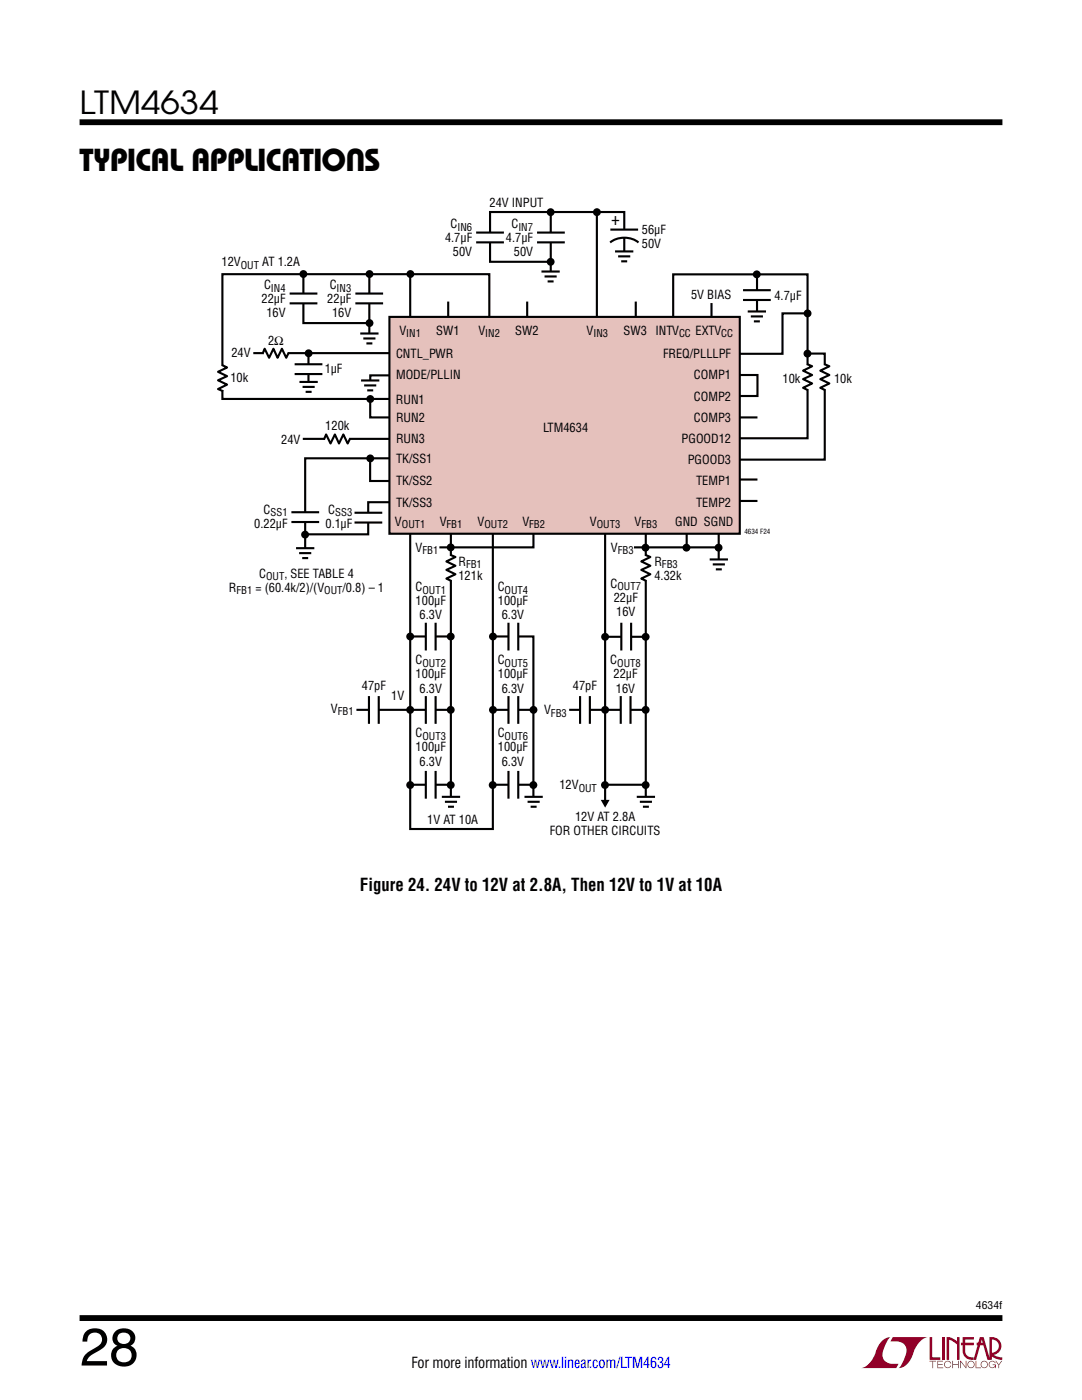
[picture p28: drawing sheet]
<svg xmlns="http://www.w3.org/2000/svg" width="216mm" height="279mm" viewBox="0 0 216 279" stroke-linecap="round" stroke-linejoin="round" font-family="sans-serif">
<defs><g id="words">
<text font-size="10.6" x="15.9" y="272.5">28</text>
<g font-size="6.3">
<text x="15.9" y="22.8">LTM4634</text>
<text x="15.9" y="34.1">Typical Applications</text>
</g>
<g font-size="3.5">
<text x="121.9" y="44.9">+</text>
<text x="71.8" y="177.8">Figure 24. 24V to 12V at 2.8A, Then 12V to 1V at 10A</text>
</g>
<text font-size="3" x="82.1" y="273.1">For more information www.linear.com/LTM4634</text>
<g font-size="2.5">
<text x="97.7" y="41.4">24V INPUT</text>
<text x="89.9" y="45.5">C</text>
<text x="102.1" y="45.5">C</text>
<text x="128.1" y="46.7">56µF</text>
<text x="44.2" y="53.1">12V</text>
<text x="52.3" y="53.1">AT 1.2A</text>
<text x="88.8" y="48.3">4.7µF</text>
<text x="90.4" y="51.2">50V</text>
<text x="101" y="48.3">4.7µF</text>
<text x="102.5" y="51.2">50V</text>
<text x="128.1" y="49.6">50V</text>
<text x="52.7" y="57.7">C</text>
<text x="65.8" y="57.7">C</text>
<text x="137.9" y="59.6">5V BIAS</text>
<text x="154.5" y="59.9">4.7µF</text>
<text x="52.2" y="60.5">22µF</text>
<text x="53.2" y="63.3">16V</text>
<text x="65.3" y="60.5">22µF</text>
<text x="66.3" y="63.3">16V</text>
<text x="46.2" y="71.3">24V</text>
<text x="53.5" y="68.8">2Ω</text>
<text x="79" y="71.5">CNTL_PWR</text>
<text x="79.7" y="66.8">V</text>
<text x="87.1" y="66.8">SW1</text>
<text x="95.5" y="66.8">V</text>
<text x="102.8" y="66.8">SW2</text>
<text x="117.1" y="66.8">V</text>
<text x="124.4" y="66.8">SW3 INTV</text>
<text x="132.3" y="71.5">FREQ/PLLLPF</text>
<text x="138.8" y="66.8">EXTV</text>
<text x="46" y="76.1">10k</text>
<text x="64.8" y="74.4">1µF</text>
<text x="79" y="75.7">MODE/PLLIN</text>
<text x="138.5" y="75.7">COMP1</text>
<text x="156.2" y="76.4">10k</text>
<text x="166.4" y="76.4">10k</text>
<text x="79" y="80.6">RUN1</text>
<text x="138.5" y="79.9">COMP2</text>
<text x="56.1" y="88.6">24V</text>
<text x="64.9" y="85.9">120k</text>
<text x="79" y="84.2">RUN2</text>
<text x="79" y="88.4">RUN3</text>
<text x="108.4" y="86.2">LTM4634</text>
<text x="136" y="88.4">PGOOD12</text>
<text x="138.5" y="84.2">COMP3</text>
<text x="79" y="92.4">TK/SS1</text>
<text x="137.2" y="92.6">PGOOD3</text>
<text x="79" y="96.9">TK/SS2</text>
<text x="79" y="101.1">TK/SS3</text>
<text x="138.9" y="96.9">TEMP1</text>
<text x="138.9" y="101.1">TEMP2</text>
<text x="50.7" y="105.3">0.22µF</text>
<text x="52.6" y="102.5">C</text>
<text x="65" y="105.3">0.1µF</text>
<text x="65.5" y="102.5">C</text>
<text x="78.8" y="104.9">V</text>
<text x="87.7" y="104.9">V</text>
<text x="95.3" y="104.9">V</text>
<text x="104.2" y="104.9">V</text>
<text x="117.7" y="104.9">V</text>
<text x="126.6" y="104.9">V</text>
<text x="134.7" y="104.9">GND SGND</text>
<text x="82.9" y="110.1">V</text>
<text x="91.5" y="112.9">R</text>
<text x="121.9" y="110.1">V</text>
<text x="130.6" y="112.9">R</text>
<text x="45.7" y="118.1">R</text>
<text x="51" y="118.1">= (60.4k/2)/(V</text>
<text x="51.7" y="115.3">C</text>
<text x="56.7" y="115.3">, SEE TABLE 4</text>
<text x="68.4" y="118.1">/0.8) – 1</text>
<text x="82.9" y="117.9">C</text>
<text x="91.5" y="115.7">121k</text>
<text x="99.3" y="117.9">C</text>
<text x="121.8" y="117.3">C</text>
<text x="130.6" y="115.7">4.32k</text>
<text x="82.9" y="120.7">100µF</text>
<text x="83.7" y="123.6">6.3V</text>
<text x="99.3" y="120.7">100µF</text>
<text x="100.1" y="123.6">6.3V</text>
<text x="122.5" y="120.1">22µF</text>
<text x="123" y="122.9">16V</text>
<text x="72.2" y="137.7">47pF</text>
<text x="82.9" y="132.6">C</text>
<text x="82.9" y="135.4">100µF</text>
<text x="99.3" y="132.6">C</text>
<text x="99.3" y="135.4">100µF</text>
<text x="114.3" y="137.7">47pF</text>
<text x="121.8" y="132.6">C</text>
<text x="122.4" y="135.4">22µF</text>
<text x="66" y="142.3">V</text>
<text x="78.1" y="139.7">1V</text>
<text x="83.7" y="138.2">6.3V</text>
<text x="100.1" y="138.2">6.3V</text>
<text x="108.6" y="142.5">V</text>
<text x="122.9" y="138.2">16V</text>
<text x="82.9" y="147.1">C</text>
<text x="82.9" y="150">100µF</text>
<text x="99.3" y="147.1">C</text>
<text x="99.3" y="150">100µF</text>
<text x="83.7" y="152.8">6.3V</text>
<text x="100.1" y="152.8">6.3V</text>
<text x="111.6" y="157.5">12V</text>
<text x="85.2" y="164.5">1V AT 10A</text>
<text x="109.7" y="166.7">FOR OTHER CIRCUITS</text>
<text x="114.7" y="163.9">12V AT 2.8A</text>
</g>
<g font-size="2.1">
<text x="91.3" y="46">IN6</text>
<text x="103.4" y="46">IN7</text>
<text x="48.1" y="53.6">OUT</text>
<text x="54.1" y="58.2">IN4</text>
<text x="67.2" y="58.2">IN3</text>
<text x="81.1" y="67.3">IN1</text>
<text x="96.8" y="67.3">IN2</text>
<text x="118.4" y="67.3">IN3</text>
<text x="135.5" y="67.3">CC</text>
<text x="143.9" y="67.3">CC</text>
<text x="54" y="103">SS1</text>
<text x="66.9" y="103">SS3</text>
<text x="80.2" y="105.4">OUT1</text>
<text x="89.1" y="105.4">FB1</text>
<text x="96.7" y="105.4">OUT2</text>
<text x="105.6" y="105.4">FB2</text>
<text x="119.1" y="105.4">OUT3</text>
<text x="128" y="105.4">FB3</text>
<text x="84.3" y="110.6">FB1</text>
<text x="93" y="113.5">FB1</text>
<text x="123.3" y="110.6">FB3</text>
<text x="132.1" y="113.5">FB3</text>
<text x="47.2" y="118.6">FB1</text>
<text x="53.1" y="115.8">OUT</text>
<text x="64.7" y="118.6">OUT</text>
<text x="84.3" y="118.5">OUT1</text>
<text x="100.7" y="118.5">OUT4</text>
<text x="123.2" y="117.8">OUT7</text>
<text x="84.3" y="133.1">OUT2</text>
<text x="100.7" y="133.1">OUT5</text>
<text x="123.2" y="133.1">OUT8</text>
<text x="67.4" y="142.8">FB1</text>
<text x="109.9" y="143">FB3</text>
<text x="84.3" y="147.7">OUT3</text>
<text x="100.7" y="147.7">OUT6</text>
<text x="115.5" y="158.1">OUT</text>
<text x="194.7" y="261.2">4634f</text>
</g>
<text font-size="1.4" x="148.5" y="106.5">4634 F24</text>
</g></defs>
<g fill="#910028">
<path d="M185.5 266.8h.5v4.1h1.6v.5h-2.1z"/>
<path d="M176.2 267.4l1-.5h.5h-.1a6.2 6.2 0 0 0-1.4 4 2.58 2.58 0 0 0 3.1 1.3l-.5 .8h-6.9a4.9 4.9 0 0 0 3-3.8l.4-.7z"/>
<path d="M178.1 266.9h7a4.9 4.9 0 0 0-3.1 3.7 3.2 3.2 0 0 1-2.7 2.4h.1a6.2 6.2 0 0 0 1.4-4.1 2.58 2.58 0 0 0-3.1-1.2z"/>
<path d="M188 266.8h.5v4.6h-.5z"/>
<path d="M188.9 266.8l1 .2 1.1 .7v-.9h.5v4.6h-.5v-3.1l-1.6-.9v4h-.5z"/>
<path d="M185.5 271.6h1.3v.1h-.6v1.3h-.1v-1.3h-.6z"/>
<path d="M187 271.6h1.2v.1h-1v.5h.9v.2h-.9v.5h1v.1h-1.2z"/>
<path d="M190 271.6h.2v.6h1v-.6h.1v1.4h-.1v-.6h-1v.6h-.2z"/>
<path d="M191.6 271.6h.1l1 1.2v-1.2h.1v1.4l-1.1-1.2v1.2h-.1z"/>
<path d="M194.7 271.6h.1v1.3h.9v.1h-1z"/>
<path d="M198.6 271.6h.2l.5 .7 .5-.7h.2l-.6 .8v.6h-.2v-.6z"/>
<path d="M192.1 266.8h2.2v.5h-1.7v.7h1.7v.5h-1.7v1.1a1.32 1.32 0 0 0 1.7 1.3v.5l1.2-4.6h.8l1.1 4.1v-4.1a1.84 1.84 0 0 1 2.4 1.4 1.84 1.84 0 0 1-1.5 2.2l.8 .4 .9 .1v.5l-1.2-.2-1-.6v-.6a1.34 1.34 0 0 0 1.5-1.2 1.34 1.34 0 0 0-1.4-1.5v4.1h-.9l-.8-2.9h-1.3v-.5h1.2l-.2-.7-1.1 4.1a2.06 2.06 0 0 1-2.7-1.3v-1.6h-.4v-.5h.4z"/>
<path d="M193.2 271.8a.72 .72 0 0 1 1.2 .1 .72 .72 0 0 1-.4 1.1 .72 .72 0 0 1-1-.7h.2a.59 .59 0 0 0 .8 .5 .59 .59 0 0 0 .2-.9 .59 .59 0 0 0-1 .2v.2h-.2z"/>
<path d="M195.9 271.8a.72 .72 0 0 1 1.1 .1 .72 .72 0 0 1-.4 1.1 .72 .72 0 0 1-.9-.7h.1a.59 .59 0 0 0 .8 .5 .59 .59 0 0 0 .2-.9 .59 .59 0 0 0-.9 .2l-.1 .2h-.1z"/>
<path d="M197.5 271.8a.72 .72 0 0 1 1.2 .2h-.2a.59 .59 0 0 0-.9-.1 .59 .59 0 0 0 .1 .9 .59 .59 0 0 0 .9-.4h-.5v-.1h.6v.7h-.1v-.3a.73 .73 0 0 1-1.1 .2 .73 .73 0 0 1 0-1.1z"/>
<path d="M188.6 271.8a.71 .71 0 0 1 1.2 .3h-.1a.59 .59 0 0 0-.9-.3 .59 .59 0 0 0-.1 1 .59 .59 0 0 0 1-.3h.1a.73 .73 0 0 1-1.1 .4 .73 .73 0 0 1-.1-1.1z"/>
</g>
<path d="M15.9 24.4h184.1M15.9 263h184.1" fill="none" stroke="#000" stroke-width="1.2" stroke-linecap="butt"/>
<g fill="none" stroke="#000" stroke-width=".42">
<path d="M57.8 58.6h5.5M60.5 54.7v9.8h12.7M70.9 58.6h5.5M73.7 54.7v12.4M81.9 54.7v12.5M119.1 42.3v24.9M124.6 50.7v-8.4h-26.8v9.9h11.8M151.1 54.7v8.7M44.3 72.9l1 .4-1.8 .9 1.8 .9-1.8 .8 1.8 .9-1.8 .8 1 .5M50.5 70.5h28.3M57.6 70.4l-.5 1-.8-1.8-.9 1.8-.8-1.8-.9 1.8-.9-1.8-.4 1M57.8 60.5h5.5"/>
<path d="M70.9 60.5h5.5M71.9 66.6h3.6M72 75.9h3.7M72.5 67.5h2.4M72.7 76.9h2.4M73.1 68.5h1.2M73.3 77.9h1.2M73.9 79.6v3.7h4.9M78.7 74.9h-4.8v1.7M89.4 60.2v7M97.6 67.2v-12.5h-53.2v24.9h34.4M105.2 60.2v7"/>
<path d="M126.9 60.2v7M134.3 67.2v-12.4h26.8v32.7h-15.8M142 60.5v6.7M145.5 74.8h5.6v4.2h-5.6M161 72.7l1 .4-1.8 .9 1.8 .8-1.8 .9 1.8 .8-1.8 .9 1 .5M161.1 70.6h3.5v21.1h-18.3M164.5 72.7l1 .4-1.8 .9 1.8 .8-1.8 .9 1.8 .8-1.8 .9 1 .5M60.4 87.6h18.4M69.9 87.5l-.5 1-.9-1.8-.9 1.8-.8-1.8-.8 1.8-.9-1.8-.5 1M73.9 91.7v4.3h6.3M78.8 91.5h-17.9v18.6M145.5 83.3h5.6"/>
<path d="M145.5 95.7h5.6M145.5 100h5.6M59.1 109.4h3.6M59.7 110.4h2.4M60.3 111.4h1.2M80.2 100.2h-6.7v6.4h-12.6M89.9 110.7l1 .5-1.8 .8 1.8 .9-1.8 .8 1.8 .9-1.8 .9 1 .4M90 105.7v54.6M98.3 106.3v59.1h-16.4v-58.9M106.4 105.6v3.6h-18.7M120.7 105.6v55.1M126.5 109.2h16.3"/>
<path d="M128.7 110.7l1.1 .5-1.8 .8 1.8 .9-1.8 .8 1.8 .9-1.8 .9 .9 .4M128.9 105.7v54.6M137 105.6v3.6M141.6 111.7h3.7M142.2 112.6h2.4M142.8 113.6h1.2M143.4 105.7v7.2M73.6 138.9v5.6M75.6 138.9v5.6M81.9 127h8M85 124.3v5.5M85 138.9v5.6"/>
<path d="M86.9 124.3v5.5M86.9 138.9v5.6M98.4 127h8v32.6M101.5 124.3v5.5M101.5 138.9v5.6M103.4 124.3v5.5M103.4 138.9v5.6M115.7 138.9v5.6M117.7 138.9v5.6M120.7 127.1h8.1M123.9 138.9v5.6M124 124.3v5.5"/>
<path d="M125.8 138.9v5.6M125.9 124.3v5.5M71.1 141.7h18.8M81.9 156.6h8M85 153.9v5.5M86.9 153.9v5.5M88.2 159h3.6M98.3 156.6h8.1M98.4 141.7h8M101.5 153.9v5.5M103.4 153.9v5.5M113.6 141.7h15.2"/>
<path d="M120.7 156.5v.1h8.1M127.1 159h3.6M88.8 160h2.4M89.4 161h1.2M127.7 160h2.4M128.3 161h1.2"/>
</g>
<g fill="#000">
<circle cx="73.7" cy="54.7" r=".79"/>
<circle cx="81.9" cy="54.7" r=".79"/>
<circle cx="151" cy="54.8" r=".79"/>
<circle cx="73.7" cy="64.5" r=".79"/>
<circle cx="73.9" cy="79.6" r=".79"/>
<circle cx="161.1" cy="70.6" r=".79"/>
<circle cx="161.1" cy="62.5" r=".79"/>
<circle cx="73.9" cy="91.5" r=".79"/>
<circle cx="60.9" cy="106.7" r=".79"/>
<circle cx="89.9" cy="109.2" r=".79"/>
<circle cx="128.8" cy="109.3" r=".79"/>
<circle cx="137" cy="109.3" r=".79"/>
<circle cx="143.4" cy="109.3" r=".79"/>
<circle cx="81.9" cy="127" r=".79"/>
<circle cx="89.9" cy="127" r=".79"/>
<circle cx="98.4" cy="127" r=".79"/>
<circle cx="120.7" cy="127.1" r=".79"/>
<circle cx="128.8" cy="127.1" r=".79"/>
<circle cx="81.8" cy="141.7" r=".79"/>
<circle cx="81.9" cy="156.7" r=".79"/>
<circle cx="89.9" cy="156.7" r=".79"/>
<circle cx="89.9" cy="141.7" r=".79"/>
<circle cx="98.3" cy="156.7" r=".79"/>
<circle cx="98.4" cy="141.7" r=".79"/>
<circle cx="106.4" cy="156.7" r=".79"/>
<circle cx="106.4" cy="141.7" r=".79"/>
<circle cx="120.7" cy="156.7" r=".79"/>
<circle cx="120.7" cy="141.7" r=".79"/>
<circle cx="128.8" cy="156.7" r=".79"/>
<circle cx="128.8" cy="141.7" r=".79"/>
</g>
<g fill="none" stroke="#fff" stroke-width="1.1" stroke-linecap="butt">
<path d="M60.6 58.6v1.9M73.7 58.6v1.9M44.4 73v4.9M52.6 70.5h4.8M73.7 66.6v2.2M73.9 75.9v2.3M161.1 72.9v4.8M164.6 72.9v4.8M64.8 87.6h4.9M60.9 109.4v2.2M90 110.9v4.9M128.9 110.9v4.9"/>
<path d="M143.4 111.7v2.2M85 127.1h1.9M101.5 127.1h1.9M124 127.1h1.9M73.6 141.7h1.9M85 156.6h1.9M85 141.7h1.9M90 159v2.3M101.5 156.6h1.9M101.5 141.7h1.9M115.8 141.7h1.9M123.9 141.7h1.9"/>
<path d="M128.9 159v2.3"/>
</g>
<path d="M77.7 63.2h69.9v43.3h-69.9z" fill="#e5c1bc"/>
<g fill="none" stroke="#000" stroke-width=".42">
<path d="M95 48.4h5.5M95 46.4h5.5M107.2 48.4h5.5M107.2 46.4h5.5M108 54.2h3.7M108.7 55.2h2.4M109.3 56.2h1.2M109.9 42.4v12.1M121.7 48.4a4.7 4.7 0 0 1 5.7 0M121.8 45.8h5.5M122.7 50.2h3.7M123.3 51.2h2.5"/>
<path d="M124 52.2h1.1M148.3 59.9h5.5M148.3 57.9h5.5M58.8 74.7h5.5M58.8 72.7h5.5M59.8 76.2h3.6M60.4 77.2h2.4M61 78.2h1.2M61.6 70.5v6.1M77.7 63.2h69.9v43.3h-69.9zM149.2 62.2h3.6M149.8 63.1h2.4"/>
<path d="M150.4 64.1h1.2M161 62.5h-4.9v8.1h-8.5M58.1 104.2h5.6M58.1 102.2h5.6M70.7 104.3h5.6M70.7 102.3h5.6M104.7 159h3.6M105.3 160h2.4M105.9 161h1.2"/>
</g>
<path d="M97.8 46.4v1.9M109.9 54.2v2.2M109.9 46.4v1.9M124.6 50.2v2.2M124.6 45.9v1.5M151 57.9v1.9M61.6 72.7v1.9M61.6 76.2v2.3M151 62.2v2.2M60.9 102.2v2M73.5 102.3v2M106.5 159v2.3" fill="none" stroke="#fff" stroke-width="1.1" stroke-linecap="butt"/>
<g fill="#000">
<path d="M119.9 159.6h1.7l-.9 1.6z"/>
<circle cx="60.5" cy="54.7" r=".79"/>
<circle cx="109.9" cy="42.3" r=".79"/>
<circle cx="109.9" cy="52.2" r=".79"/>
<circle cx="119.1" cy="42.3" r=".79"/>
<circle cx="61.6" cy="70.5" r=".79"/>
</g>
<use href="#words"/>
</svg>
